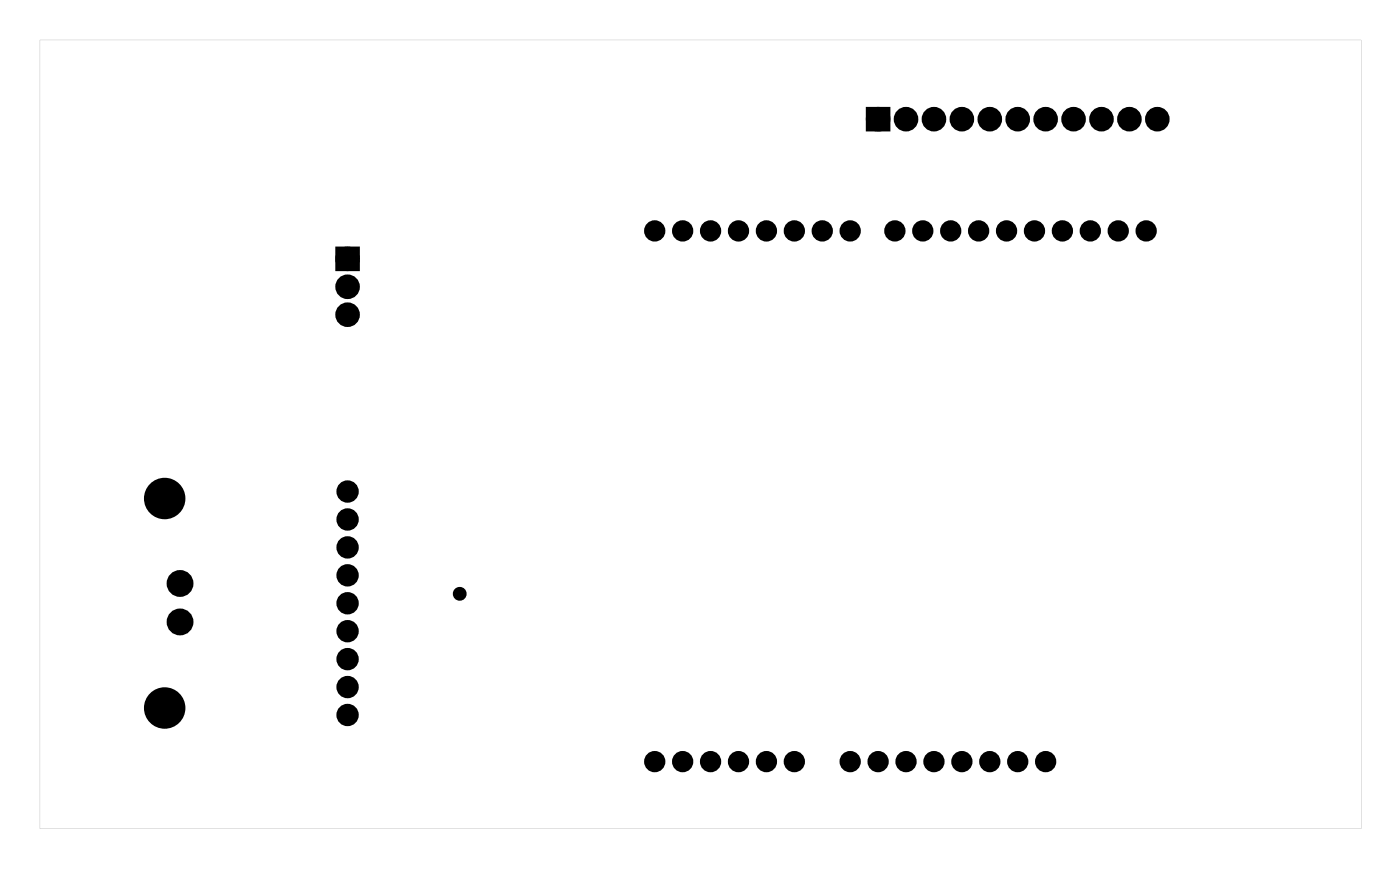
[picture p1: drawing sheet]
<svg xmlns="http://www.w3.org/2000/svg" width="127mm" height="79mm" viewBox="0 0 127 79" stroke-linecap="round" stroke-linejoin="round" font-family="sans-serif">
<g fill="#000">
<path d="M79.1 10.1h1.5v1.5h-1.5zM30.9 22.8h1.5v1.5h-1.5z"/>
<path d="M3.6 3.6v71.8h120.2v-71.8zM3.6 3.6h120.2v71.8h-120.2z"/>
</g>
<g fill="#000">
<circle cx="79.9" cy="10.8" r=".74"/>
<circle cx="82.4" cy="10.8" r=".74"/>
<circle cx="85" cy="10.8" r=".74"/>
<circle cx="87.5" cy="10.8" r=".74"/>
<circle cx="90" cy="10.8" r=".74"/>
<circle cx="92.6" cy="10.8" r=".74"/>
<circle cx="95.1" cy="10.8" r=".74"/>
<circle cx="97.7" cy="10.8" r=".74"/>
<circle cx="100.2" cy="10.8" r=".74"/>
<circle cx="102.7" cy="10.8" r=".74"/>
<circle cx="105.3" cy="10.8" r=".74"/>
<circle cx="31.6" cy="26.1" r=".74"/>
<circle cx="31.6" cy="23.5" r=".74"/>
<circle cx="31.6" cy="28.6" r=".74"/>
<circle cx="59.6" cy="21" r=".66"/>
<circle cx="62.1" cy="21" r=".66"/>
<circle cx="64.6" cy="21" r=".66"/>
<circle cx="67.2" cy="21" r=".66"/>
<circle cx="69.7" cy="21" r=".66"/>
<circle cx="72.3" cy="21" r=".66"/>
<circle cx="74.8" cy="21" r=".66"/>
<circle cx="77.3" cy="21" r=".66"/>
<circle cx="81.4" cy="21" r=".66"/>
<circle cx="83.9" cy="21" r=".66"/>
<circle cx="86.5" cy="21" r=".66"/>
<circle cx="89" cy="21" r=".66"/>
<circle cx="91.6" cy="21" r=".66"/>
<circle cx="94.1" cy="21" r=".66"/>
<circle cx="96.6" cy="21" r=".66"/>
<circle cx="99.2" cy="21" r=".66"/>
<circle cx="101.7" cy="21" r=".66"/>
<circle cx="104.3" cy="21" r=".66"/>
<circle cx="15" cy="45.3" r="1.5"/>
<circle cx="16.4" cy="56.6" r=".8"/>
<circle cx="16.4" cy="53.1" r=".8"/>
<circle cx="31.6" cy="59.9" r=".69"/>
<circle cx="31.6" cy="47.2" r=".69"/>
<circle cx="31.6" cy="54.9" r=".69"/>
<circle cx="31.6" cy="52.3" r=".69"/>
<circle cx="31.6" cy="44.7" r=".69"/>
<circle cx="31.6" cy="49.8" r=".69"/>
<circle cx="31.6" cy="57.4" r=".69"/>
<circle cx="41.8" cy="54" r=".35"/>
<circle cx="15" cy="64.4" r="1.5"/>
<circle cx="31.6" cy="62.5" r=".69"/>
<circle cx="31.6" cy="65" r=".69"/>
<circle cx="59.6" cy="69.3" r=".66"/>
<circle cx="62.1" cy="69.3" r=".66"/>
<circle cx="64.6" cy="69.3" r=".66"/>
<circle cx="67.2" cy="69.3" r=".66"/>
<circle cx="69.7" cy="69.3" r=".66"/>
<circle cx="72.3" cy="69.3" r=".66"/>
<circle cx="77.3" cy="69.3" r=".66"/>
<circle cx="79.9" cy="69.3" r=".66"/>
<circle cx="82.4" cy="69.3" r=".66"/>
<circle cx="85" cy="69.3" r=".66"/>
<circle cx="87.5" cy="69.3" r=".66"/>
<circle cx="90" cy="69.3" r=".66"/>
<circle cx="92.6" cy="69.3" r=".66"/>
<circle cx="95.1" cy="69.3" r=".66"/>
</g>
<g fill="none" stroke="#000" stroke-width=".61" stroke-linecap="butt">
<circle cx="59.6" cy="21" r=".66"/>
<circle cx="62.1" cy="21" r=".66"/>
<circle cx="64.6" cy="21" r=".66"/>
<circle cx="67.2" cy="21" r=".66"/>
<circle cx="69.7" cy="21" r=".66"/>
<circle cx="72.3" cy="21" r=".66"/>
<circle cx="74.8" cy="21" r=".66"/>
<circle cx="77.3" cy="21" r=".66"/>
<circle cx="81.4" cy="21" r=".66"/>
<circle cx="83.9" cy="21" r=".66"/>
<circle cx="86.5" cy="21" r=".66"/>
<circle cx="89" cy="21" r=".66"/>
<circle cx="91.6" cy="21" r=".66"/>
<circle cx="94.1" cy="21" r=".66"/>
<circle cx="96.6" cy="21" r=".66"/>
<circle cx="99.2" cy="21" r=".66"/>
<circle cx="101.7" cy="21" r=".66"/>
<circle cx="104.3" cy="21" r=".66"/>
<circle cx="59.6" cy="69.3" r=".66"/>
<circle cx="62.1" cy="69.3" r=".66"/>
<circle cx="64.6" cy="69.3" r=".66"/>
<circle cx="67.2" cy="69.3" r=".66"/>
<circle cx="69.7" cy="69.3" r=".66"/>
<circle cx="72.3" cy="69.3" r=".66"/>
<circle cx="77.3" cy="69.3" r=".66"/>
<circle cx="79.9" cy="69.3" r=".66"/>
<circle cx="82.4" cy="69.3" r=".66"/>
<circle cx="85" cy="69.3" r=".66"/>
<circle cx="87.5" cy="69.3" r=".66"/>
<circle cx="90" cy="69.3" r=".66"/>
<circle cx="92.6" cy="69.3" r=".66"/>
<circle cx="95.1" cy="69.3" r=".66"/>
</g>
<g fill="none" stroke="#000" stroke-width=".76" stroke-linecap="butt">
<path d="M79.1 10.1h1.5v1.5h-1.5zM30.9 22.8h1.5v1.5h-1.5z"/>
<circle cx="79.9" cy="10.8" r=".74"/>
<circle cx="82.4" cy="10.8" r=".74"/>
<circle cx="85" cy="10.8" r=".74"/>
<circle cx="87.5" cy="10.8" r=".74"/>
<circle cx="90" cy="10.8" r=".74"/>
<circle cx="92.6" cy="10.8" r=".74"/>
<circle cx="95.1" cy="10.8" r=".74"/>
<circle cx="97.7" cy="10.8" r=".74"/>
<circle cx="100.2" cy="10.8" r=".74"/>
<circle cx="102.7" cy="10.8" r=".74"/>
<circle cx="105.3" cy="10.8" r=".74"/>
<circle cx="31.6" cy="28.6" r=".74"/>
<circle cx="31.6" cy="23.5" r=".74"/>
<circle cx="31.6" cy="26.1" r=".74"/>
<circle cx="15" cy="45.3" r="1.5"/>
<circle cx="15" cy="64.4" r="1.5"/>
</g>
<g fill="none" stroke="#000" stroke-width=".85" stroke-linecap="butt">
<circle cx="16.4" cy="56.6" r=".8"/>
<circle cx="16.4" cy="53.1" r=".8"/>
</g>
<g fill="none" stroke="#000" stroke-width=".64" stroke-linecap="butt">
<circle cx="31.6" cy="47.2" r=".69"/>
<circle cx="31.6" cy="52.3" r=".69"/>
<circle cx="31.6" cy="49.8" r=".69"/>
<circle cx="31.6" cy="44.7" r=".69"/>
<circle cx="31.6" cy="57.4" r=".69"/>
<circle cx="31.6" cy="59.9" r=".69"/>
<circle cx="31.6" cy="54.9" r=".69"/>
<circle cx="31.6" cy="65" r=".69"/>
<circle cx="31.6" cy="62.5" r=".69"/>
</g>
<circle cx="41.8" cy="54" r=".35" fill="none" stroke="#000" stroke-width=".55"/>
</svg>
